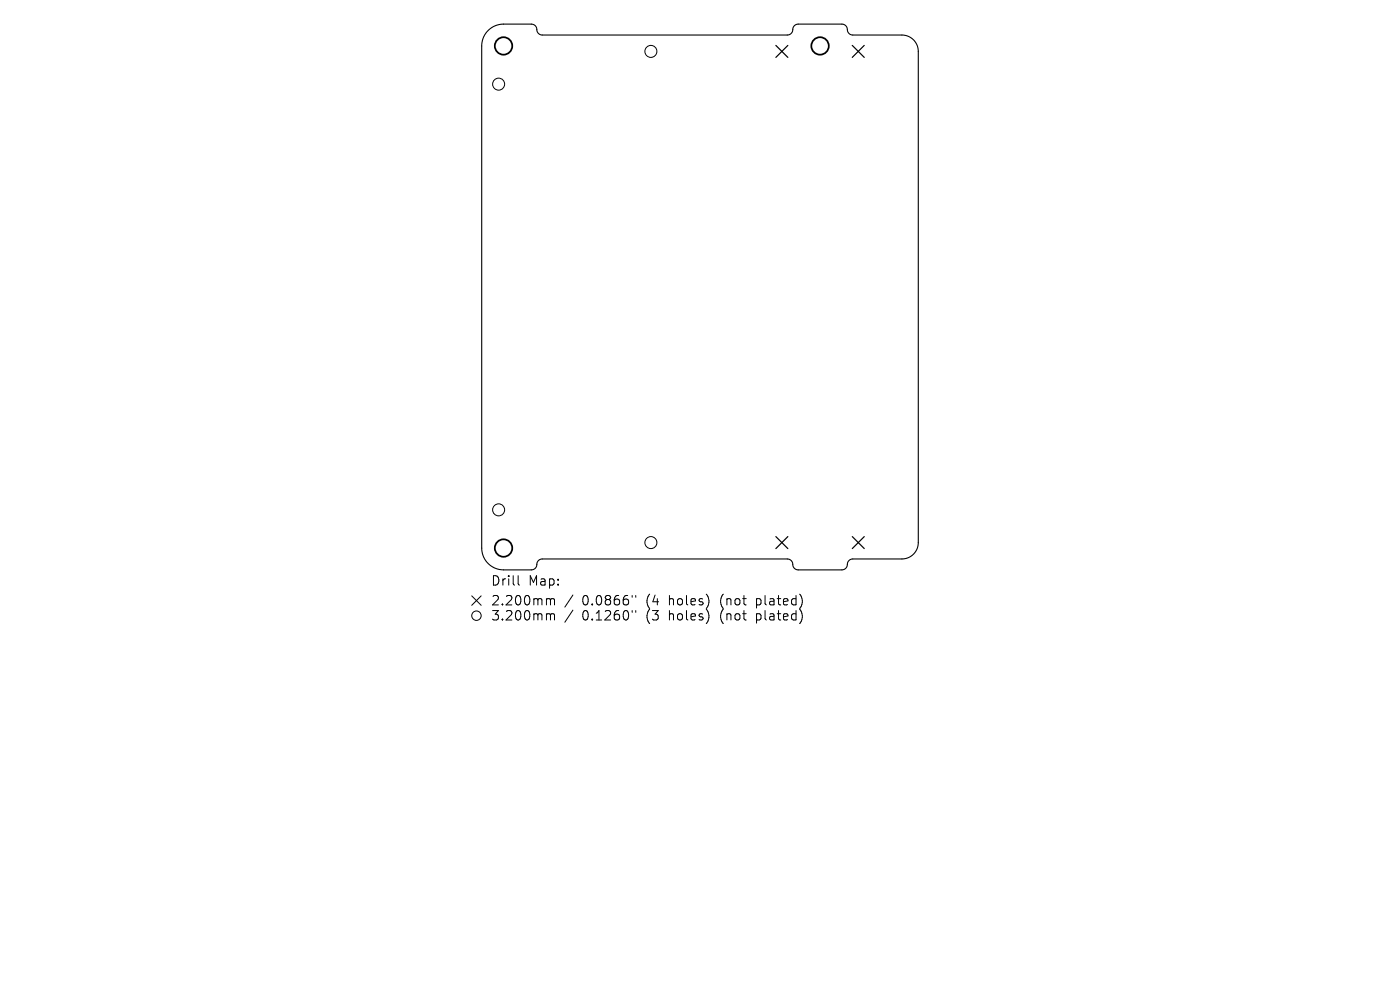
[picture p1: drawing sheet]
<svg xmlns="http://www.w3.org/2000/svg" width="297mm" height="210mm" viewBox="0 0 297 210" stroke-linecap="round" stroke-linejoin="round" font-family="sans-serif">
<defs><g id="words">
<g font-size="2.8">
<text x="104.1" y="124.5">Drill</text>
<text x="112.1" y="124.5">Map:</text>
<text x="104.1" y="128.7">2.200mm</text>
<text x="104.1" y="131.9">3.200mm</text>
<text x="123.5" y="128.7">0.0866&quot;</text>
<text x="123.5" y="131.9">0.1260&quot;</text>
<text x="137.2" y="128.7">(4</text>
<text x="137.2" y="131.9">(3</text>
<text x="142.2" y="128.7">holes)</text>
<text x="142.2" y="131.9">holes)</text>
<text x="153.3" y="128.7">(not</text>
<text x="153.3" y="131.9">(not</text>
<text x="161.1" y="128.7">plated)</text>
<text x="161.1" y="131.9">plated)</text>
</g>
</g></defs>
<path d="M103.5 6.5a4.6 4.6 0 0 1 3.3-1.4h5.9a1.34 1.34 0 0 1 1.3 1.6l.4 .5 .6 .2h52a1.34 1.34 0 0 0 1.3-1.5l.4-.6 .5-.2h9.4a1.34 1.34 0 0 1 1.2 1.6l.5 .5 .5 .2h10.5a3.5 3.5 0 0 1 3.5 3.5v104.2a3.5 3.5 0 0 1-3.5 3.5h-10.4a1.34 1.34 0 0 0-1.2 1.5l-.4 .6-.6 .2h-9.4a1.34 1.34 0 0 1-1.2-1.6l-.4-.5-.7-.2h-52a1.34 1.34 0 0 0-1.2 1.5l-.4 .6-.6 .2h-6a4.6 4.6 0 0 1-4.6-4.6v-106.6a4.6 4.6 0 0 1 1.3-3.2z" fill="none" stroke="#000" stroke-width=".23"/>
<g fill="none" stroke="#000" stroke-width=".21">
<path d="M100.1 126.4l2 2M102.1 126.4l-2 2M109.9 122.1v1.7l.3 .3M116.2 127h.3l.3 .3M116.2 130.2l.5 .1 .1 .2M116.8 127.3l.3-.3 .4 .1 .1 1.2M116.8 127.3v1M116.8 130.5v1M116.8 130.5l.3-.3 .4 .1 .1 1.2M121.5 126.2l-1.7 2.6M121.5 129.4l-1.7 2.6M134.1 126.3v.4"/>
<path d="M134.1 129.5v.4M134.9 126.3v.4M134.9 129.5v.4"/>
<circle cx="105.8" cy="17.9" r="1.27"/>
<circle cx="138.1" cy="10.9" r="1.27"/>
<circle cx="105.8" cy="108.2" r="1.27"/>
<circle cx="138.1" cy="115.1" r="1.27"/>
<circle cx="101.1" cy="130.6" r="1"/>
</g>
<path d="M164.6 9.6l2.5 2.6M167.1 9.6l-2.5 2.6M180.8 9.6l2.5 2.6M183.3 9.6l-2.5 2.6M164.6 113.8l2.5 2.6M167.1 113.8l-2.5 2.6M180.8 113.8l2.5 2.6M183.3 113.8l-2.5 2.6" fill="none" stroke="#000" stroke-width=".25"/>
<g fill="none" stroke="#000" stroke-width=".37">
<circle cx="106.8" cy="9.7" r="1.85"/>
<circle cx="174" cy="9.7" r="1.85"/>
<circle cx="106.8" cy="116.3" r="1.85"/>
</g>
<use href="#words"/>
</svg>
